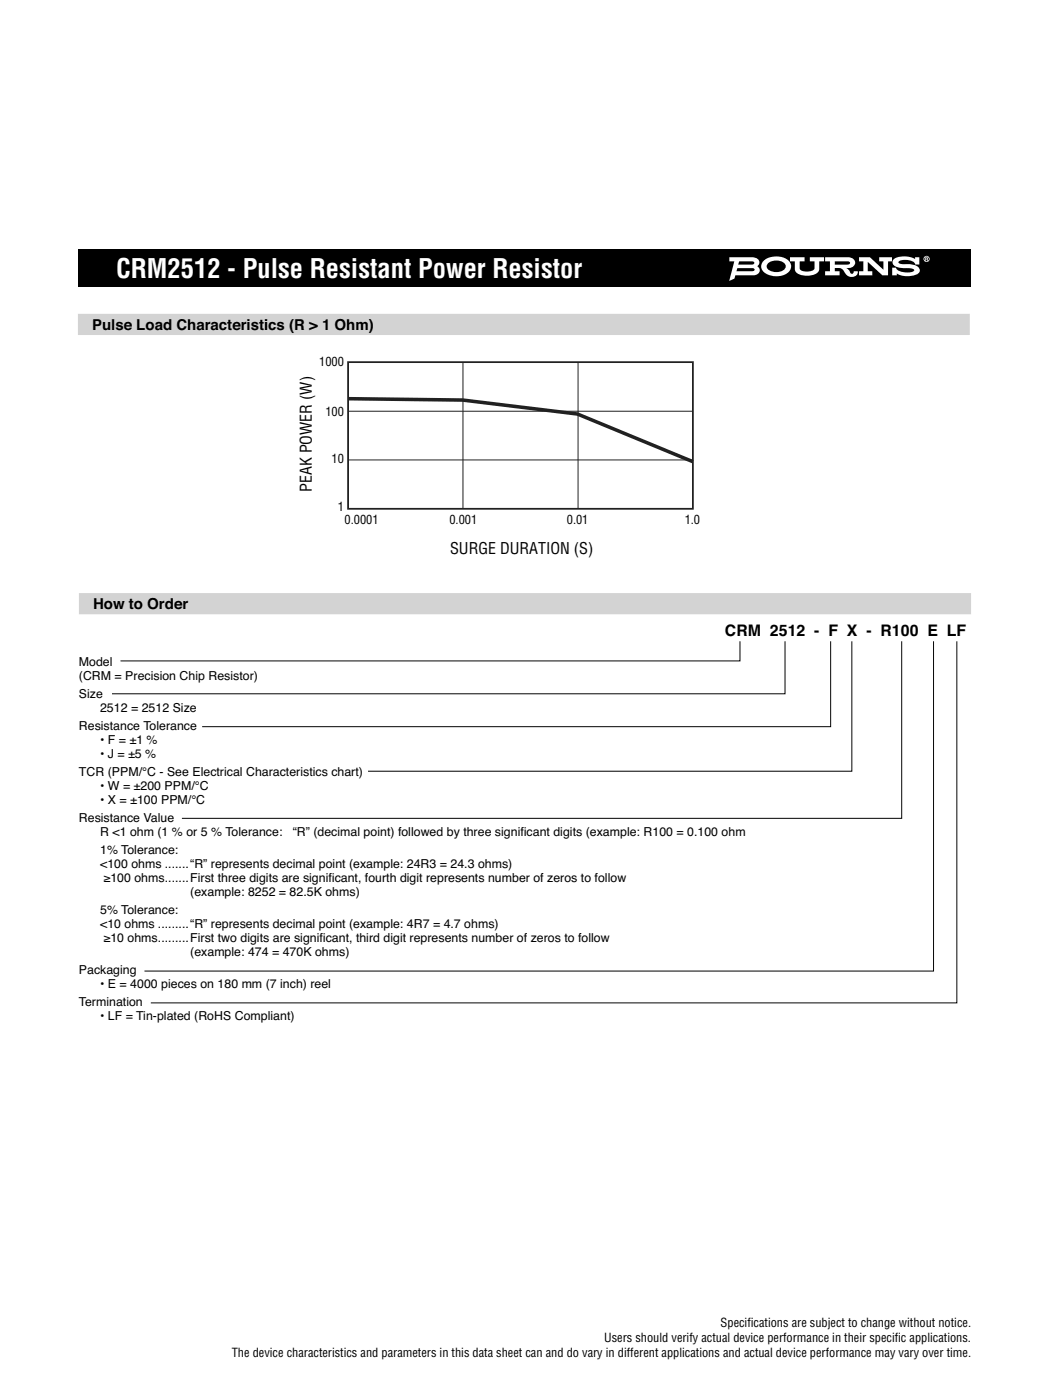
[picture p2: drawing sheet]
<svg xmlns="http://www.w3.org/2000/svg" width="210mm" height="279mm" viewBox="0 0 210 279" stroke-linecap="round" stroke-linejoin="round" font-family="sans-serif">
<defs><g id="words">
<text font-size="5.3" fill="#fff" x="23.2" y="55.5">CRM2512 - Pulse Resistant Power Resistor</text>
<g font-size="3.2" fill="#010202">
<text x="62.2" y="98.2" transform="rotate(-90 62.2 98.2)">PEAK POWER (W)</text>
<text x="89.8" y="110.6">SURGE DURATION (S)</text>
</g>
<text font-size="3.2" x="144.7" y="127">CRM 2512 - F X - R100 E LF</text>
<g font-size="3">
<text x="18.4" y="65.8">Pulse Load Characteristics (R &gt; 1 Ohm)</text>
<text x="18.6" y="121.5">How to Order</text>
</g>
<g font-size="2.5" fill="#010202">
<text x="63.7" y="73">1000</text>
<text x="65" y="83">100</text>
<text x="66.2" y="92.5">10</text>
<text x="67.4" y="101.9">1</text>
<text x="68.8" y="104.6">0.0001</text>
<text x="89.7" y="104.6">0.001</text>
<text x="113.1" y="104.6">0.01</text>
<text x="136.6" y="104.6">1.0</text>
</g>
<g font-size="2.5">
<text x="15.7" y="133">Model</text>
<text x="15.7" y="135.8">(CRM = Precision Chip Resistor)</text>
<text x="15.7" y="139.3">Size</text>
<text x="20" y="142.1">2512 = 2512 Size</text>
<text x="15.7" y="145.7">Resistance Tolerance</text>
<text x="20" y="148.5">• F = ±1 %</text>
<text x="15.7" y="154.8">TCR (PPM/°C - See Electrical Characteristics chart)</text>
<text x="20" y="151.3">• J = ±5 %</text>
<text x="20" y="157.7">• W = ±200 PPM/°C</text>
<text x="20" y="160.5">• X = ±100 PPM/°C</text>
<text x="15.7" y="164">Resistance Value</text>
<text x="20" y="166.8">R &lt;1 ohm (1 % or 5 % Tolerance:</text>
<text x="58.4" y="166.8">“R” (decimal point) followed by three signif</text>
<text x="103.9" y="166.8">i cant digits (example: R100 = 0.100 ohm</text>
<text x="20" y="173.2">&lt;100 ohms .......“R” represents decimal point (example: 24R3 = 24.3 ohms)</text>
<text x="20" y="170.4">1% Tolerance:</text>
<text x="20.7" y="176">≥100 ohms.......First three digits are signif</text>
<text x="38" y="178.8">(example: 8252 = 82.5K ohms)</text>
<text x="65.6" y="176">i cant, fourth digit represents number of zeros to follow</text>
<text x="20" y="185.2">&lt;10 ohms .........“R” represents decimal point (example: 4R7 = 4.7 ohms)</text>
<text x="20" y="182.4">5% Tolerance:</text>
<text x="20.7" y="188">≥10 ohms.........First two digits are signif</text>
<text x="38" y="190.8">(example: 474 = 470K ohms)</text>
<text x="63.8" y="188">i cant, third digit represents number of zeros to follow</text>
<text x="15.7" y="194.4">Packaging</text>
<text x="20" y="197.2">• E = 4000 pieces on 180 mm (7 inch) reel</text>
<text x="15.7" y="200.7">Termination</text>
<text x="20" y="203.5">• LF = Tin-plated (RoHS Compliant)</text>
<text x="120.6" y="267.8">Users should verify actual device performance in their specif</text>
<text x="143.8" y="264.8">Specif</text>
<text x="149.2" y="264.8">i cations are subject to change without notice.</text>
<text x="178.6" y="267.8">i c applications.</text>
<text x="46.3" y="270.8">The device characteristics and parameters in this data sheet can and do vary in different applications and actual device performance may vary over time.</text>
</g>
</g></defs>
<path d="M15.7 49.7h178.1v7.5h-178.1z" fill="#000"/>
<g fill="#fff">
<path d="M157.7 51.3h2.9v.9h-1v1.3a1.6 1.6 0 0 0 1.9 .7 .95 .95 0 0 0 1.1-1.1v-.9h-1v-.9h2.9v.9h-1v1.5a2.12 2.12 0 0 1-2.4 1.3 2.93 2.93 0 0 1-2.4-.9l-.1-1.9h-.9z"/>
<path d="M171.4 51.3h2.2l2.7 2.5v-1.6h-.8v-.9h2.5v.9h-.8v2.7h-1.1l-2.9-2.6v1.8h.9v.8h-2.7v-.8h.9v-1.9h-.9z"/>
<path d="M178.5 51.6a4.6 4.6 0 0 1 4.1 .1v-.4h.9v1.5h-.8a2.22 2.22 0 0 0-2.7-.9l-.7 .3v.2l.5 .3h1.1a2.7 2.7 0 0 1 2.6 1 .91 .91 0 0 1-.8 1.2 4.4 4.4 0 0 1-3.7-.3v.3h-.9v-1.5h.7a2.19 2.19 0 0 0 2.3 1l1.1-.2 .3-.3a2.64 2.64 0 0 0-2.3-.4 2.56 2.56 0 0 1-2-.7l-.1-.5 .1-.4z"/>
<path d="M184.8 51.5v.1h.2v-.1zM184.7 51.4h.4v.3l.1 .3h-.2l-.1-.2-.1 .2h-.1zM184.5 51.7a.47 .47 0 0 0 .9 0 .47 .47 0 0 0-.9 0zM184.3 51.7a.61 .61 0 0 1 1.2 0 .61 .61 0 0 1-1.2 0z"/>
<path d="M147.2 53.5h2.9l.3 .1 .2 .2-.2 .3h-.4h-3zM147.5 52.2h2.6l.4 .1v.3a2.41 2.41 0 0 1-1.7 .2h-1.5zM145.6 51.3v.9h.9l-1 3.9 1.1-.5 .2-.7h3.1a1.25 1.25 0 0 0 1.7-1.2l-.5-.6a.94 .94 0 0 0 .4-1 .94 .94 0 0 0-.9-.7z"/>
<path d="M153.3 52.5a2.61 2.61 0 0 1 3.4 .3 1.11 1.11 0 0 1-1.2 1.4 2.01 2.01 0 0 1-2.5-1zM152.5 51.9a1.59 1.59 0 0 0-.6 1.6 1.59 1.59 0 0 0 1.2 1.2 3.9 3.9 0 0 0 4.5-.7 1.73 1.73 0 0 0-1.3-2.6 4.3 4.3 0 0 0-3.8 .5z"/>
<path d="M166.6 52.2h2.6l.4 .1v.3a2.43 2.43 0 0 1-1.7 .2h-1.3zM164.7 51.3v.9h.9v1.9h-.9v.8h2.9v-.8h-1v-.6a1.61 1.61 0 0 1 2 1 1.43 1.43 0 0 0 1.3 .8 1.43 1.43 0 0 0 1.3-.8v-.4h-.8l-.1 .3-.3 .3a.6 .6 0 0 1-.5-.7l-.6-.5a1.21 1.21 0 0 0 1.4-.3 1.21 1.21 0 0 0 .1-1.4l-.7-.4-.5-.1z"/>
</g>
<path d="M15.6 64.7h177.9M15.7 120.5h178.1" fill="none" stroke="#d1d3d4" stroke-width="4.2" stroke-linecap="butt"/>
<path d="M147.7 128v3.9h-123.7M156.7 128v10.5h-134.3M165.8 128v17h-125.5M170 128v25.9h-96.6M180 128v35.3h-143.7M186.3 128v65.8h-157.5M191 128v72.1h-160.9" fill="none" stroke="#000" stroke-width=".2"/>
<path d="M69.5 72.3h68.8v29.2h-68.8z" fill="none" stroke="#231f20" stroke-width=".35"/>
<path d="M92.4 72.3v29.2M115.4 72.3v29.2M69.5 91.8h68.8M69.5 82.1h68.8" fill="none" stroke="#231f20" stroke-width=".2"/>
<path d="M69.4 79.6l22.9 .2 22.9 2.8 23.1 9.5" fill="none" stroke="#231f20" stroke-width=".71" stroke-linecap="butt"/>
<use href="#words"/>
</svg>
